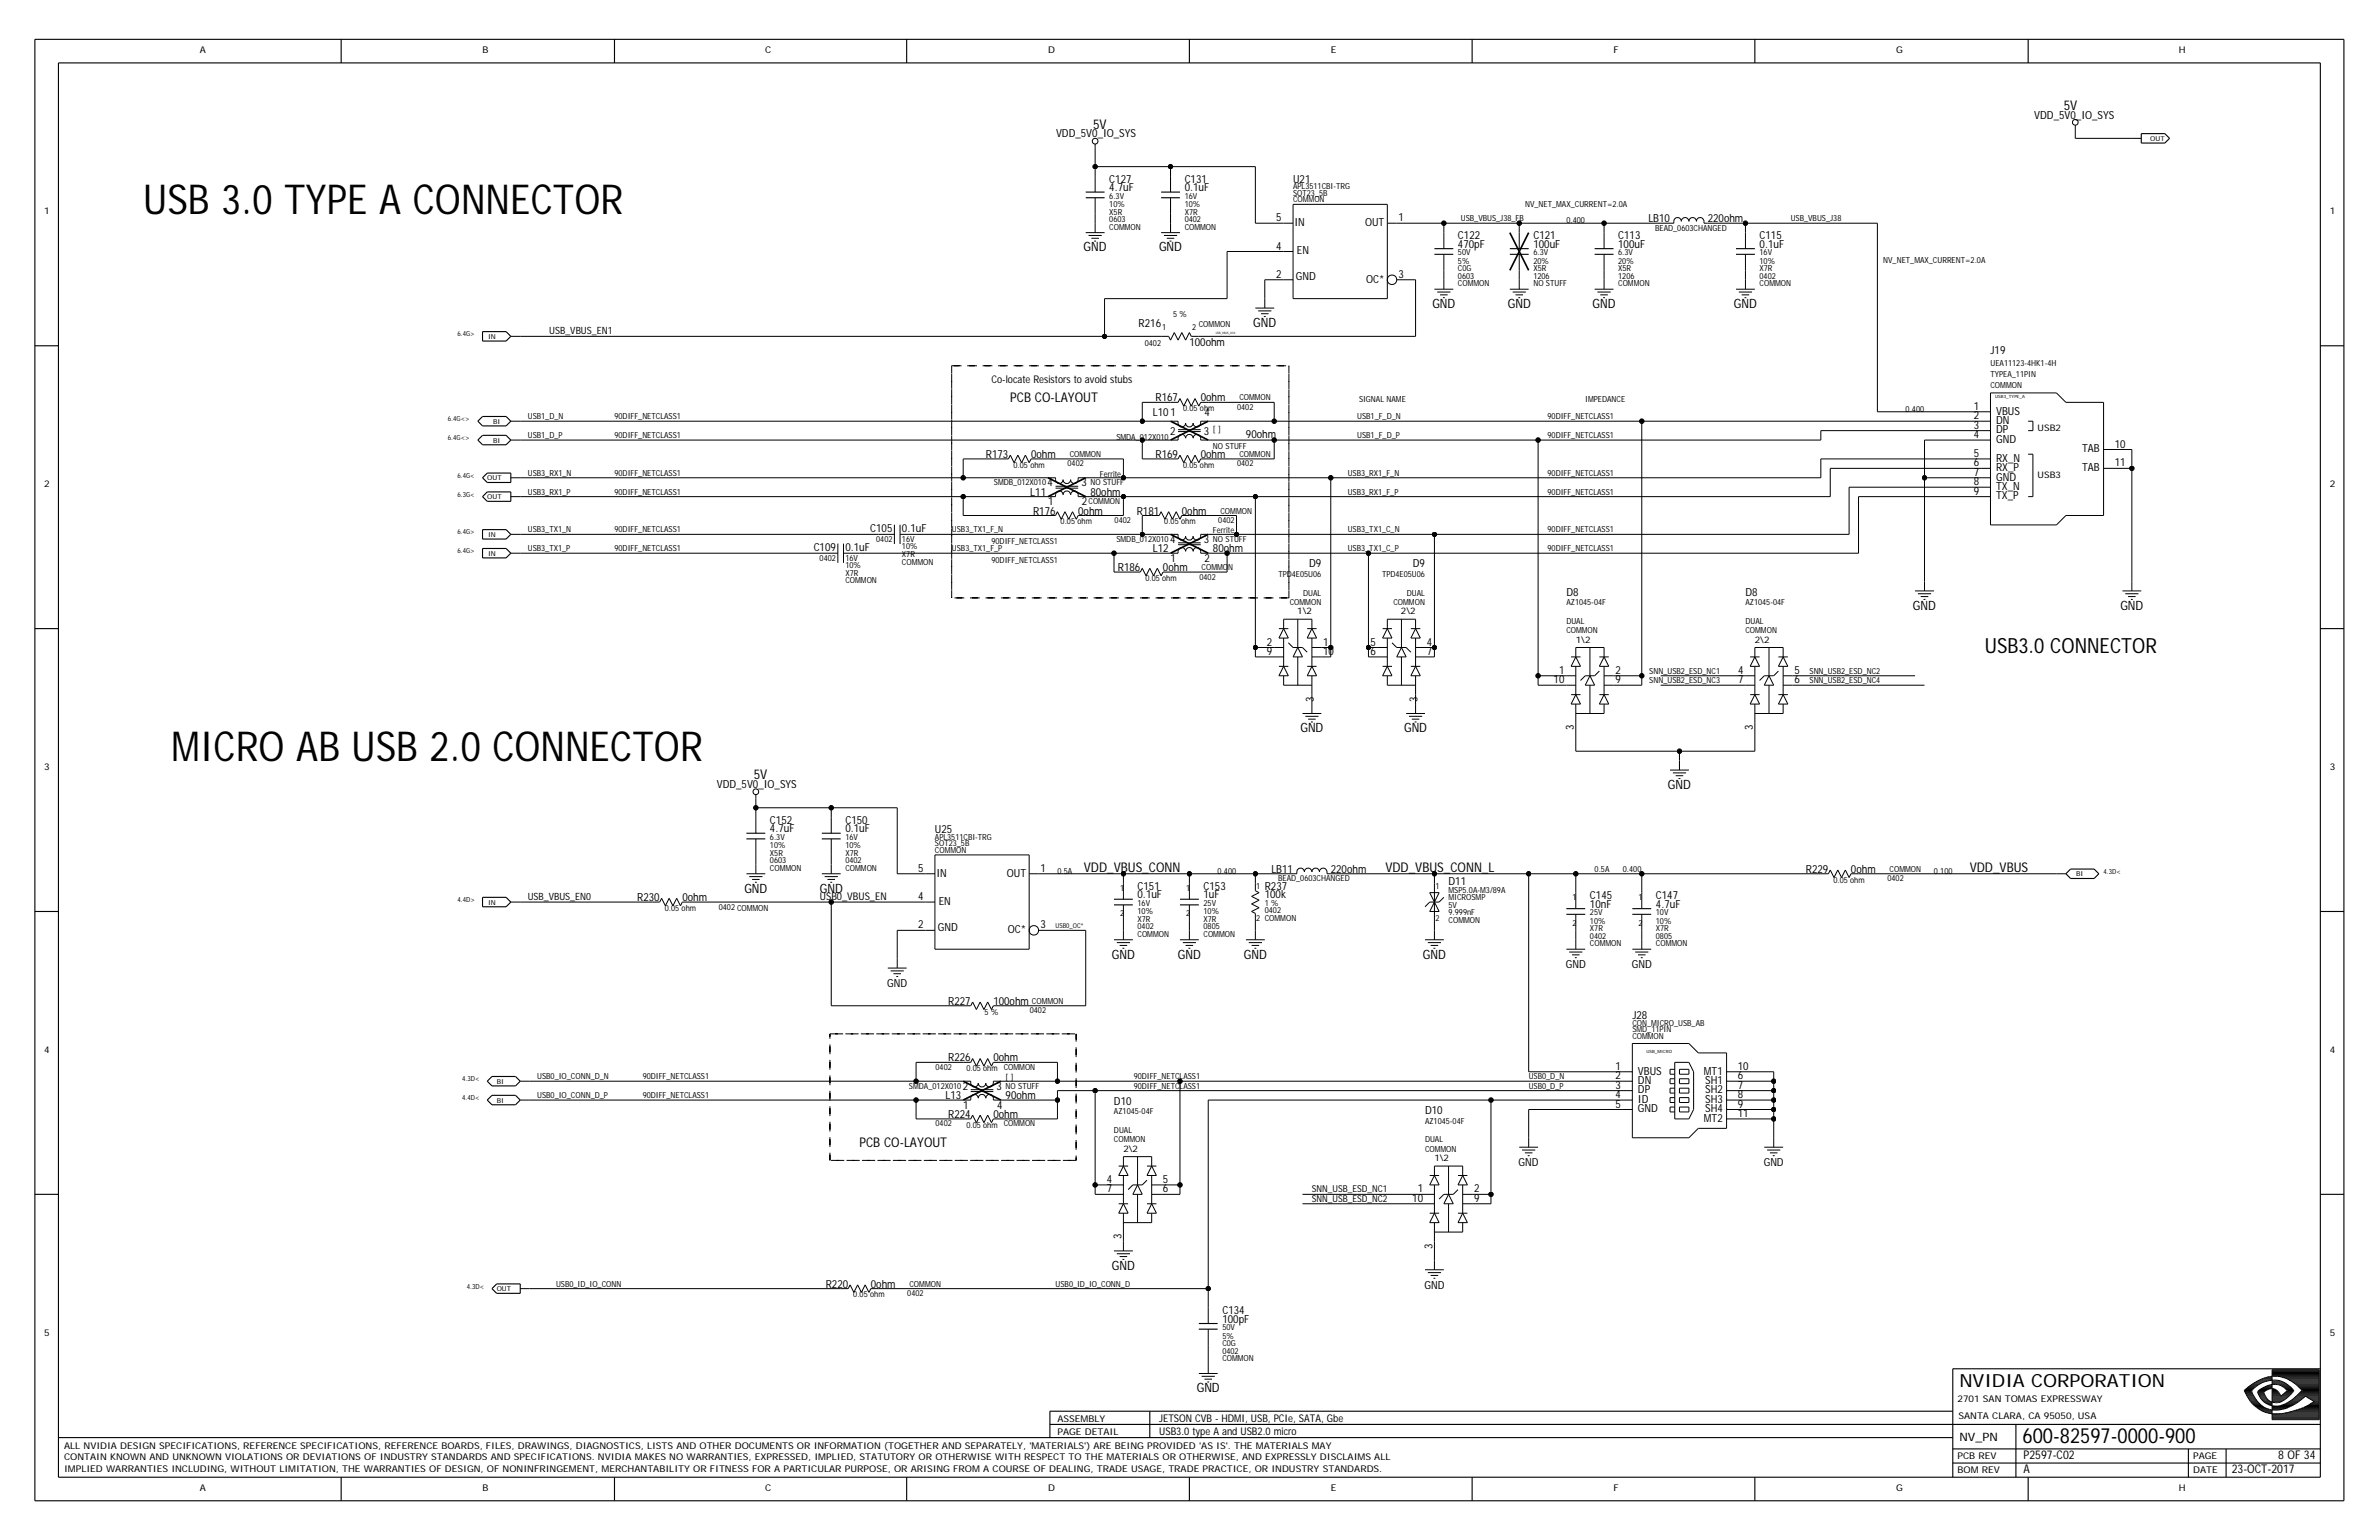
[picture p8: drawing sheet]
<svg xmlns="http://www.w3.org/2000/svg" width="432mm" height="279mm" viewBox="0 0 432 279" stroke-linecap="round" stroke-linejoin="round" font-family="sans-serif">
<defs><g id="words">
<g font-size="7.5">
<text x="26" y="38.8">USB 3.0 TYPE A CONNECTOR</text>
<text x="31.1" y="138">MICRO AB USB 2.0 CONNECTOR</text>
</g>
<g font-size="3.8">
<text x="360.3" y="118.5">USB3.0 CONNECTOR</text>
<text x="367.1" y="261.8">600-82597-0000-900</text>
</g>
<text font-size="3.3" x="355.6" y="251.6">NVIDIA CORPORATION</text>
<g font-size="2.4">
<text x="198.4" y="23.4">5V</text>
<text x="374.6" y="20">5V</text>
<text x="183.4" y="73">PCB CO-LAYOUT</text>
<text x="136.8" y="141.4">5V</text>
<text x="196.7" y="158.2">VDD_VBUS_CONN</text>
<text x="251.5" y="158.2">VDD_VBUS_CONN_L</text>
<text x="357.5" y="158.2">VDD_VBUS</text>
<text x="156" y="208.1">PCB CO-LAYOUT</text>
</g>
<g font-size="2.3">
<text x="196.7" y="45.6">GND</text>
<text x="210.4" y="45.6">GND</text>
<text x="227.5" y="59.3">GND</text>
<text x="260" y="55.9">GND</text>
<text x="273.7" y="55.9">GND</text>
<text x="289.1" y="55.9">GND</text>
<text x="314.7" y="55.9">GND</text>
<text x="347.2" y="110.6">GND</text>
<text x="384.9" y="110.6">GND</text>
<text x="236" y="132.9">GND</text>
<text x="254.8" y="132.9">GND</text>
<text x="302.7" y="143.1">GND</text>
<text x="135.1" y="161.9">GND</text>
<text x="148.8" y="161.9">GND</text>
<text x="201.8" y="173.9">GND</text>
<text x="213.8" y="173.9">GND</text>
<text x="225.8" y="173.9">GND</text>
<text x="258.3" y="173.9">GND</text>
<text x="201.8" y="230.4">GND</text>
<text x="217.2" y="252.6">GND</text>
</g>
<g font-size="2.2">
<text x="367.3" y="267.3">A</text>
<text x="367.3" y="264.8">P2597-C02</text>
<text x="405.1" y="267.3">23-OCT-2017</text>
<text x="413.5" y="264.8">8 OF 34</text>
</g>
<text font-size="2.1" x="355.6" y="261.5">NV_PN</text>
<g font-size="2">
<text x="369.2" y="21.5">VDD_5V0_IO_SYS</text>
<text x="191.7" y="24.9">VDD_5V0_IO_SYS</text>
<text x="201.3" y="34.7">4.7uF</text>
<text x="201.3" y="33.1">C127</text>
<text x="215" y="33.1">C131</text>
<text x="215" y="34.7">0.1uF</text>
<text x="234.7" y="33.1">U21</text>
<text x="231.7" y="40.2">5</text>
<text x="235" y="41">IN</text>
<text x="247.8" y="41">OUT</text>
<text x="253.9" y="40.2">1</text>
<text x="299.2" y="40.3">LB10</text>
<text x="310" y="40.3">220ohm</text>
<text x="231.7" y="45.3">4</text>
<text x="235.4" y="46.1">EN</text>
<text x="264.6" y="43.4">C122</text>
<text x="264.6" y="44.9">470pF</text>
<text x="278.3" y="43.4">C121</text>
<text x="278.3" y="44.9">100uF</text>
<text x="293.7" y="43.4">C113</text>
<text x="293.7" y="44.9">100uF</text>
<text x="319.4" y="43.4">C115</text>
<text x="319.4" y="44.9">0.1uF</text>
<text x="231.7" y="50.4">2</text>
<text x="235.2" y="50.9">GND</text>
<text x="247.9" y="51.3">OC*</text>
<text x="253.9" y="50.4">3</text>
<text x="206.7" y="59.3">R216</text>
<text x="215.9" y="62.7">100ohm</text>
<text x="361.3" y="64.3">J19</text>
<text x="209.2" y="75.6">L101</text>
<text x="209.7" y="72.8">R167</text>
<text x="217.9" y="72.8">0ohm</text>
<text x="218.6" y="75.6">4</text>
<text x="358.2" y="74.4">1</text>
<text x="358.2" y="77.8">3</text>
<text x="358.2" y="76.1">2</text>
<text x="362.3" y="75.2">VBUS</text>
<text x="362.3" y="76.9">DN</text>
<text x="179" y="83.1">R173</text>
<text x="187.1" y="83.1">0ohm</text>
<text x="209.7" y="83.1">R169</text>
<text x="212.4" y="79">2</text>
<text x="217.9" y="83.1">0ohm</text>
<text x="218.5" y="79">3</text>
<text x="226.1" y="79.5">90ohm</text>
<text x="358.2" y="82.9">5</text>
<text x="358.2" y="79.5">4</text>
<text x="362.3" y="83.8">RX_N</text>
<text x="362.3" y="80.4">GND</text>
<text x="362.3" y="78.6">DP</text>
<text x="377.9" y="82.1">TAB</text>
<text x="383.9" y="81.2">10</text>
<text x="187" y="89.9">L11</text>
<text x="190.2" y="88.2">4</text>
<text x="196.3" y="88.2">3</text>
<text x="197.9" y="89.9">80ohm</text>
<text x="358.2" y="89.8">9</text>
<text x="358.2" y="88.1">8</text>
<text x="358.2" y="84.6">6</text>
<text x="358.2" y="86.3">7</text>
<text x="362.3" y="85.5">RX_P</text>
<text x="362.3" y="87.2">GND</text>
<text x="362.3" y="88.9">TX_N</text>
<text x="377.9" y="85.5">TAB</text>
<text x="383.9" y="84.6">11</text>
<text x="187.5" y="93.4">R176</text>
<text x="190.2" y="91.6">1</text>
<text x="195.7" y="93.4">0ohm</text>
<text x="196.4" y="91.6">2</text>
<text x="206.3" y="93.4">R181</text>
<text x="214.5" y="93.4">0ohm</text>
<text x="362.3" y="90.6">TX_P</text>
<text x="147.7" y="100">C109</text>
<text x="153.4" y="100">0.1uF</text>
<text x="158" y="96.6">C105</text>
<text x="163.7" y="96.6">0.1uF</text>
<text x="209.2" y="100.2">L12</text>
<text x="212.4" y="98.5">4</text>
<text x="212.5" y="101.9">1</text>
<text x="218.5" y="98.5">3</text>
<text x="218.6" y="101.9">2</text>
<text x="220.2" y="100.2">80ohm</text>
<text x="202.9" y="103.6">R186</text>
<text x="211.1" y="103.6">0ohm</text>
<text x="237.6" y="102.9">D9</text>
<text x="256.4" y="102.9">D9</text>
<text x="284.3" y="108.1">D8</text>
<text x="316.8" y="108.1">D8</text>
<text x="229.9" y="118.8">9</text>
<text x="229.9" y="117.1">2</text>
<text x="240.2" y="118.8">10</text>
<text x="240.2" y="117.1">1</text>
<text x="248.8" y="118.8">6</text>
<text x="248.8" y="117.1">5</text>
<text x="259" y="118.8">7</text>
<text x="259" y="117.1">4</text>
<text x="282" y="124">10</text>
<text x="283" y="122.3">1</text>
<text x="293.2" y="124">9</text>
<text x="293.2" y="122.3">2</text>
<text x="315.5" y="124">7</text>
<text x="315.5" y="122.3">4</text>
<text x="325.7" y="124">6</text>
<text x="325.7" y="122.3">5</text>
<text x="238.5" y="127.4" transform="rotate(-90 238.5 127.4)">3</text>
<text x="257.3" y="127.4" transform="rotate(-90 257.3 127.4)">3</text>
<text x="285.7" y="132.5" transform="rotate(-90 285.7 132.5)">3</text>
<text x="318.2" y="132.5" transform="rotate(-90 318.2 132.5)">3</text>
<text x="130.1" y="143">VDD_5V0_IO_SYS</text>
<text x="139.8" y="149.5">C152</text>
<text x="153.4" y="149.5">C150</text>
<text x="139.8" y="151">4.7uF</text>
<text x="153.4" y="151">0.1uF</text>
<text x="169.7" y="151.2">U25</text>
<text x="166.7" y="158.2">5</text>
<text x="170" y="159">IN</text>
<text x="182.8" y="159">OUT</text>
<text x="188.9" y="158.2">1</text>
<text x="206.5" y="161.4">C151</text>
<text x="218.4" y="161.4">C153</text>
<text x="229.6" y="161.4">R237</text>
<text x="230.8" y="158.4">LB11</text>
<text x="241.5" y="158.4">220ohm</text>
<text x="262.9" y="160.6">D11</text>
<text x="327.8" y="158.4">R229</text>
<text x="336" y="158.4">0ohm</text>
<text x="115.7" y="163.5">R230</text>
<text x="123.8" y="163.5">0ohm</text>
<text x="166.7" y="163.3">4</text>
<text x="170.4" y="164.2">EN</text>
<text x="206.5" y="163">0.1uF</text>
<text x="218.4" y="163">1uF</text>
<text x="229.6" y="163">100k</text>
<text x="288.6" y="163.1">C145</text>
<text x="288.6" y="164.7">10nF</text>
<text x="300.6" y="163.1">C147</text>
<text x="300.6" y="164.7">4.7uF</text>
<text x="166.7" y="168.4">2</text>
<text x="170.2" y="168.9">GND</text>
<text x="182.9" y="169.3">OC*</text>
<text x="188.9" y="168.4">3</text>
<text x="161" y="179.1">GND</text>
<text x="284.2" y="175.6">GND</text>
<text x="296.2" y="175.6">GND</text>
<text x="172.1" y="182.3">R227</text>
<text x="180.3" y="182.3">100ohm</text>
<text x="296.3" y="184.9">J28</text>
<text x="172.1" y="192.6">R226</text>
<text x="174.8" y="197.7">2</text>
<text x="180.3" y="192.6">0ohm</text>
<text x="180.9" y="197.7">3</text>
<text x="293.2" y="194.1">1</text>
<text x="293.2" y="197.5">3</text>
<text x="293.2" y="195.8">2</text>
<text x="297.3" y="195">VBUS</text>
<text x="297.3" y="196.7">DN</text>
<text x="309.3" y="195">MT1</text>
<text x="309.5" y="196.7">SH1</text>
<text x="315.4" y="197.5">7</text>
<text x="315.4" y="195.8">6</text>
<text x="315.4" y="194.1">10</text>
<text x="171.6" y="199.4">L13</text>
<text x="172.1" y="202.8">R224</text>
<text x="174.8" y="201.1">1</text>
<text x="180.3" y="202.8">0ohm</text>
<text x="181" y="201.1">4</text>
<text x="182.5" y="199.4">90ohm</text>
<text x="202.2" y="200.4">D10</text>
<text x="258.6" y="202.1">D10</text>
<text x="293.2" y="199.2">4</text>
<text x="293.2" y="201">5</text>
<text x="297.3" y="198.4">DP</text>
<text x="297.3" y="200.1">ID</text>
<text x="297.3" y="201.8">GND</text>
<text x="309.3" y="203.5">MT2</text>
<text x="309.5" y="198.4">SH2</text>
<text x="309.5" y="200.1">SH3</text>
<text x="309.5" y="201.8">SH4</text>
<text x="315.4" y="201">9</text>
<text x="315.4" y="199.2">8</text>
<text x="315.4" y="202.7">11</text>
<text x="200.9" y="214.6">4</text>
<text x="211.1" y="214.6">5</text>
<text x="275.6" y="211.6">GND</text>
<text x="320.1" y="211.6">GND</text>
<text x="200.9" y="216.3">7</text>
<text x="211.1" y="216.3">6</text>
<text x="256.3" y="218.1">10</text>
<text x="257.3" y="216.3">1</text>
<text x="267.5" y="218.1">9</text>
<text x="267.5" y="216.3">2</text>
<text x="203.6" y="224.9" transform="rotate(-90 203.6 224.9)">3</text>
<text x="260" y="226.6" transform="rotate(-90 260 226.6)">3</text>
<text x="149.9" y="233.6">R220</text>
<text x="158.1" y="233.6">0ohm</text>
<text x="258.5" y="233.8">GND</text>
<text x="221.9" y="238.4">C134</text>
<text x="221.9" y="240">100pF</text>
</g>
<g font-size="1.9">
<text x="180" y="69.6">Co-locate Resistors to avoid stubs</text>
<text x="148.8" y="163.3">USB0_VBUS_EN</text>
<text x="210.4" y="257.9">JETSON CVB - HDMI, USB, PCIe, SATA, Gbe</text>
<text x="210.4" y="260.3">USB3.0 type A and USB2.0 micro</text>
</g>
<g font-size="1.8">
<text x="99.7" y="60.7">USB_VBUS_EN1</text>
<text x="95.8" y="163.3">USB_VBUS_EN0</text>
</g>
<g font-size="1.7">
<text x="36.3" y="9.7">A</text>
<text x="87.6" y="9.7">B</text>
<text x="138.9" y="9.7">C</text>
<text x="190.2" y="9.7">D</text>
<text x="241.5" y="9.7">E</text>
<text x="292.9" y="9.7">F</text>
<text x="344.2" y="9.7">G</text>
<text x="395.5" y="9.7">H</text>
<text x="8" y="38.8">1</text>
<text x="422.9" y="38.8">1</text>
<text x="8" y="88.4">2</text>
<text x="422.9" y="88.4">2</text>
<text x="8" y="139.7">3</text>
<text x="422.9" y="139.7">3</text>
<text x="8" y="191">4</text>
<text x="422.9" y="191">4</text>
<text x="238.1" y="218.1">SNN_USB_ESD_NC2</text>
<text x="238.1" y="216.3">SNN_USB_ESD_NC1</text>
<text x="8" y="242.3">5</text>
<text x="422.9" y="242.3">5</text>
<text x="191.9" y="257.9">ASSEMBLY</text>
<text x="355.3" y="254.3">2701 SAN TOMAS EXPRESSWAY</text>
<text x="355.5" y="257.4">SANTA CLARA, CA 95050, USA</text>
<text x="11.6" y="262.9">ALL NVIDIA DESIGN SPECIFICATIONS, REFERENCE SPECIFICATIONS, REFERENCE BOARDS, FILES, DRAWINGS, DIAGNOSTICS, LISTS AND OTHER DOCUMENTS OR INFORMATION (TOGETHER AND SEPARATELY, 'MATERIALS') ARE BEING PROVIDED 'AS IS'. THE MATERIALS MAY</text>
<text x="191.9" y="260.3">PAGE DETAIL</text>
<text x="11.6" y="264.9">CONTAIN KNOWN AND UNKNOWN VIOLATIONS OR DEVIATIONS OF INDUSTRY STANDARDS AND SPECIFICATIONS. NVIDIA MAKES NO WARRANTIES, EXPRESSED, IMPLIED, STATUTORY OR OTHERWISE WITH RESPECT TO THE MATERIALS OR OTHERWISE, AND EXPRESSLY DISCLAIMS ALL</text>
<text x="11.6" y="267.2">IMPLIED WARRANTIES INCLUDING, WITHOUT LIMITATION, THE WARRANTIES OF DESIGN, OF NONINFRINGEMENT, MERCHANTABILITY OR FITNESS FOR A PARTICULAR PURPOSE, OR ARISING FROM A COURSE OF DEALING, TRADE USAGE, TRADE PRACTICE, OR INDUSTRY STANDARDS.</text>
<text x="355.3" y="267.3">BOM REV</text>
<text x="355.3" y="264.8">PCB REV</text>
<text x="398.1" y="264.8">PAGE</text>
<text x="398.1" y="267.3">DATE</text>
<text x="36.3" y="270.6">A</text>
<text x="87.6" y="270.6">B</text>
<text x="138.9" y="270.6">C</text>
<text x="190.2" y="270.6">D</text>
<text x="241.5" y="270.6">E</text>
<text x="292.9" y="270.6">F</text>
<text x="344.2" y="270.6">G</text>
<text x="395.5" y="270.6">H</text>
</g>
<g font-size="1.6">
<text x="369.8" y="78.1">USB2</text>
<text x="369.8" y="86.7">USB3</text>
<text x="235.5" y="111.5">1\2</text>
<text x="254.3" y="111.5">2\2</text>
<text x="286" y="116.6">1\2</text>
<text x="318.5" y="116.6">2\2</text>
<text x="203.9" y="209">2\2</text>
<text x="260.4" y="210.7">1\2</text>
</g>
<g font-size="1.5">
<text x="234.7" y="34.3">APL3511CBI-TRG</text>
<text x="234.7" y="35.5">SOT23_5B</text>
<text x="201.3" y="40.3">0603</text>
<text x="201.3" y="36">6.3V</text>
<text x="201.3" y="37.6">10%</text>
<text x="201.3" y="39">X5R</text>
<text x="201.3" y="41.7">COMMON</text>
<text x="215" y="40.3">0402</text>
<text x="215" y="36">16V</text>
<text x="215" y="37.6">10%</text>
<text x="215" y="39">X7R</text>
<text x="215" y="41.7">COMMON</text>
<text x="234.7" y="36.7">COMMON</text>
<text x="265.1" y="40.2">USB_VBUS_J38_FB</text>
<text x="276.8" y="37.5">NV_NET_MAX_CURRENT=2.0A</text>
<text x="284.3" y="40.5">0.400</text>
<text x="300.4" y="41.9">BEAD_0603CHANGED</text>
<text x="325" y="40.2">USB_VBUS_J38</text>
<text x="264.6" y="47.9">5%</text>
<text x="264.6" y="46.3">50V</text>
<text x="278.3" y="47.9">20%</text>
<text x="278.3" y="46.3">6.3V</text>
<text x="293.7" y="46.3">6.3V</text>
<text x="293.7" y="47.9">20%</text>
<text x="319.4" y="46.3">16V</text>
<text x="319.4" y="47.9">10%</text>
<text x="341.8" y="47.7">NV_NET_MAX_CURRENT=2.0A</text>
<text x="264.6" y="49.2">C0G</text>
<text x="264.6" y="52">COMMON</text>
<text x="264.6" y="50.6">0603</text>
<text x="278.3" y="52">NO STUFF</text>
<text x="278.3" y="49.2">X5R</text>
<text x="278.3" y="50.6">1206</text>
<text x="293.7" y="49.2">X5R</text>
<text x="293.7" y="52">COMMON</text>
<text x="293.7" y="50.6">1206</text>
<text x="319.4" y="49.2">X7R</text>
<text x="319.4" y="50.6">0402</text>
<text x="319.4" y="52">COMMON</text>
<text x="210.9" y="59.8">1</text>
<text x="212.9" y="57.6">5 %</text>
<text x="216.4" y="59.8">2</text>
<text x="217.6" y="59.3">COMMON</text>
<text x="207.8" y="62.7">0402</text>
<text x="361.3" y="70.4">COMMON</text>
<text x="361.3" y="68.4">TYPEA_11PIN</text>
<text x="361.3" y="66.3">UEA11123-4HK1-4H</text>
<text x="95.8" y="76.1">USB1_D_N</text>
<text x="111.5" y="76.1">90DIFF_NETCLASS1</text>
<text x="214.7" y="74.6">0.05 ohm</text>
<text x="224.6" y="74.4">0402</text>
<text x="224.9" y="72.7">COMMON</text>
<text x="246.3" y="76.1">USB1_F_D_N</text>
<text x="246.7" y="73">SIGNAL NAME</text>
<text x="280.9" y="76.1">90DIFF_NETCLASS1</text>
<text x="287.7" y="73">IMPEDANCE</text>
<text x="345.9" y="74.7">0.400</text>
<text x="95.8" y="79.5">USB1_D_P</text>
<text x="111.5" y="79.5">90DIFF_NETCLASS1</text>
<text x="194.2" y="82.9">COMMON</text>
<text x="202.6" y="79.8">SMDA_012X010</text>
<text x="220.2" y="81.6">NO STUFF</text>
<text x="220.2" y="78.3">[ ]</text>
<text x="224.9" y="82.9">COMMON</text>
<text x="246.3" y="79.5">USB1_F_D_P</text>
<text x="280.9" y="79.5">90DIFF_NETCLASS1</text>
<text x="95.8" y="86.3">USB3_RX1_N</text>
<text x="95.8" y="89.8">USB3_RX1_P</text>
<text x="111.5" y="86.3">90DIFF_NETCLASS1</text>
<text x="111.5" y="89.8">90DIFF_NETCLASS1</text>
<text x="180.4" y="88.1">SMDB_012X010</text>
<text x="184" y="84.9">0.05 ohm</text>
<text x="193.8" y="84.6">0402</text>
<text x="197.9" y="88.1">NO STUFF</text>
<text x="199.6" y="86.5">Ferrite</text>
<text x="214.7" y="84.9">0.05 ohm</text>
<text x="224.6" y="84.6">0402</text>
<text x="244.6" y="89.8">USB3_RX1_F_P</text>
<text x="244.6" y="86.3">USB3_RX1_F_N</text>
<text x="280.9" y="86.3">90DIFF_NETCLASS1</text>
<text x="280.9" y="89.8">90DIFF_NETCLASS1</text>
<text x="192.5" y="95.1">0.05 ohm</text>
<text x="197.6" y="91.5">COMMON</text>
<text x="202.3" y="94.9">0402</text>
<text x="211.3" y="95.1">0.05 ohm</text>
<text x="221.1" y="94.9">0402</text>
<text x="221.5" y="93.2">COMMON</text>
<text x="95.8" y="100">USB3_TX1_P</text>
<text x="95.8" y="96.6">USB3_TX1_N</text>
<text x="111.5" y="100">90DIFF_NETCLASS1</text>
<text x="111.5" y="96.6">90DIFF_NETCLASS1</text>
<text x="148.8" y="101.7">0402</text>
<text x="153.4" y="101.7">16V</text>
<text x="159" y="98.3">0402</text>
<text x="163.7" y="101.1">X7R</text>
<text x="163.7" y="98.3">16V</text>
<text x="163.7" y="99.7">10%</text>
<text x="172.8" y="96.6">USB3_TX1_F_N</text>
<text x="172.8" y="100">USB3_TX1_F_P</text>
<text x="180" y="98.7">90DIFF_NETCLASS1</text>
<text x="202.6" y="98.3">SMDB_012X010</text>
<text x="220.2" y="98.3">NO STUFF</text>
<text x="220.2" y="96.8">Ferrite</text>
<text x="244.6" y="96.6">USB3_TX1_C_N</text>
<text x="244.6" y="100">USB3_TX1_C_P</text>
<text x="280.9" y="100">90DIFF_NETCLASS1</text>
<text x="280.9" y="96.6">90DIFF_NETCLASS1</text>
<text x="153.4" y="104.5">X7R</text>
<text x="153.4" y="103.1">10%</text>
<text x="153.4" y="105.8">COMMON</text>
<text x="163.7" y="102.4">COMMON</text>
<text x="180" y="102.1">90DIFF_NETCLASS1</text>
<text x="207.9" y="105.4">0.05 ohm</text>
<text x="217.7" y="105.2">0402</text>
<text x="218.1" y="103.4">COMMON</text>
<text x="232" y="104.6">TPD4E05U06</text>
<text x="250.8" y="104.6">TPD4E05U06</text>
<text x="234.1" y="109.8">COMMON</text>
<text x="236.5" y="108.1">DUAL</text>
<text x="252.9" y="109.8">COMMON</text>
<text x="255.3" y="108.1">DUAL</text>
<text x="284.3" y="113.2">DUAL</text>
<text x="284.3" y="109.8">AZ1045-04F</text>
<text x="316.8" y="113.2">DUAL</text>
<text x="316.8" y="109.8">AZ1045-04F</text>
<text x="284.3" y="114.9">COMMON</text>
<text x="316.8" y="114.9">COMMON</text>
<text x="299.4" y="122.3">SNN_USB2_ESD_NC1</text>
<text x="299.4" y="124">SNN_USB2_ESD_NC3</text>
<text x="328.4" y="124">SNN_USB2_ESD_NC4</text>
<text x="328.4" y="122.3">SNN_USB2_ESD_NC2</text>
<text x="139.8" y="152.4">6.3V</text>
<text x="139.8" y="155.3">X5R</text>
<text x="139.8" y="153.9">10%</text>
<text x="153.4" y="155.3">X7R</text>
<text x="153.4" y="153.9">10%</text>
<text x="153.4" y="152.4">16V</text>
<text x="169.7" y="154.8">COMMON</text>
<text x="169.7" y="152.4">APL3511CBI-TRG</text>
<text x="169.7" y="153.6">SOT23_5B</text>
<text x="139.8" y="156.6">0603</text>
<text x="139.8" y="158">COMMON</text>
<text x="153.4" y="156.6">0402</text>
<text x="153.4" y="158">COMMON</text>
<text x="191.9" y="158.5">0.5A</text>
<text x="203.3" y="161.6">1</text>
<text x="215.3" y="161.6">1</text>
<text x="221" y="158.5">0.400</text>
<text x="228" y="161.3">1</text>
<text x="232" y="159.9">BEAD_0603CHANGED</text>
<text x="260.5" y="161.3">1</text>
<text x="262.9" y="161.9">MSP5.0A-M3/89A</text>
<text x="289.4" y="158.2">0.5A</text>
<text x="294.6" y="158.2">0.400</text>
<text x="332.8" y="160.1">0.05 ohm</text>
<text x="342.6" y="159.9">0402</text>
<text x="343" y="158.2">COMMON</text>
<text x="351" y="158.5">0.100</text>
<text x="120.7" y="165.3">0.05 ohm</text>
<text x="130.5" y="165">0402 COMMON</text>
<text x="203.3" y="166.2">2</text>
<text x="206.5" y="165.9">10%</text>
<text x="206.5" y="167.3">X7R</text>
<text x="206.5" y="164.3">16V</text>
<text x="215.3" y="166.2">2</text>
<text x="218.4" y="164.3">25V</text>
<text x="218.4" y="165.9">10%</text>
<text x="218.4" y="167.3">X7R</text>
<text x="228" y="167.1">2 COMMON</text>
<text x="229.6" y="164.3">1 %</text>
<text x="229.6" y="165.7">0402</text>
<text x="260.5" y="167.1">2</text>
<text x="262.9" y="167.4">COMMON</text>
<text x="262.9" y="166.1">9.999nF</text>
<text x="262.9" y="163.3">MICROSMP</text>
<text x="262.9" y="164.7">5V</text>
<text x="285.4" y="167.9">2</text>
<text x="285.4" y="163.3">1</text>
<text x="288.6" y="167.6">10%</text>
<text x="288.6" y="166.1">25V</text>
<text x="297.4" y="167.9">2</text>
<text x="297.4" y="163.3">1</text>
<text x="300.6" y="167.6">10%</text>
<text x="300.6" y="166.1">10V</text>
<text x="206.5" y="168.6">0402</text>
<text x="206.5" y="170">COMMON</text>
<text x="218.4" y="170">COMMON</text>
<text x="218.4" y="168.6">0805</text>
<text x="288.6" y="169">X7R</text>
<text x="288.6" y="170.3">0402</text>
<text x="288.6" y="171.7">COMMON</text>
<text x="300.6" y="169">X7R</text>
<text x="300.6" y="171.7">COMMON</text>
<text x="300.6" y="170.3">0805</text>
<text x="178.7" y="184.1">5 %</text>
<text x="186.9" y="183.8">0402</text>
<text x="187.3" y="182.1">COMMON</text>
<text x="296.3" y="186.1">CON_MICRO_USB_AB</text>
<text x="296.3" y="187.3">SMD_11PIN</text>
<text x="296.3" y="188.5">COMMON</text>
<text x="97.5" y="195.8">USB0_IO_CONN_D_N</text>
<text x="116.7" y="195.8">90DIFF_NETCLASS1</text>
<text x="165" y="197.5">SMDA_012X010</text>
<text x="169.8" y="194.1">0402</text>
<text x="175.4" y="194.3">0.05 ohm</text>
<text x="182.2" y="194.1">COMMON</text>
<text x="182.5" y="197.5">NO STUFF</text>
<text x="182.5" y="196">[ ]</text>
<text x="205.8" y="195.8">90DIFF_NETCLASS1</text>
<text x="205.8" y="197.5">90DIFF_NETCLASS1</text>
<text x="277.5" y="195.8">USB0_D_N</text>
<text x="277.5" y="197.5">USB0_D_P</text>
<text x="97.5" y="199.2">USB0_IO_CONN_D_P</text>
<text x="116.7" y="199.2">90DIFF_NETCLASS1</text>
<text x="202.2" y="202.1">AZ1045-04F</text>
<text x="258.6" y="203.9">AZ1045-04F</text>
<text x="169.8" y="204.4">0402</text>
<text x="175.4" y="204.6">0.05 ohm</text>
<text x="182.2" y="204.4">COMMON</text>
<text x="202.2" y="207.3">COMMON</text>
<text x="202.2" y="205.6">DUAL</text>
<text x="258.6" y="207.3">DUAL</text>
<text x="258.6" y="209">COMMON</text>
<text x="100.9" y="233.5">USB0_ID_IO_CONN</text>
<text x="165.1" y="233.5">COMMON</text>
<text x="191.6" y="233.5">USB0_ID_IO_CONN_D</text>
<text x="154.9" y="235.4">0.05 ohm</text>
<text x="164.7" y="235.2">0402</text>
<text x="221.9" y="241.3">50V</text>
<text x="221.9" y="242.9">5%</text>
<text x="221.9" y="244.2">C0G</text>
<text x="221.9" y="245.6">0402</text>
<text x="221.9" y="247">COMMON</text>
</g>
<g font-size="1.3">
<text x="83" y="61">6.4G&gt;</text>
<text x="81.3" y="76.4">6.4G&lt;&gt;</text>
<text x="81.3" y="79.8">6.4G&lt;&gt;</text>
<text x="83" y="86.7">6.4G&lt;</text>
<text x="83" y="90.1">6.3G&lt;</text>
<text x="83" y="100.4">6.4G&gt;</text>
<text x="83" y="96.9">6.4G&gt;</text>
<text x="381.8" y="158.5">4.3D&lt;</text>
<text x="83" y="163.7">4.4D&gt;</text>
<text x="83.9" y="196.2">4.3D&lt;</text>
<text x="83.9" y="199.6">4.4D&lt;</text>
<text x="84.7" y="233.8">4.3D&lt;</text>
</g>
<g font-size="1.2">
<text x="390.3" y="25.5">OUT</text>
<text x="88.6" y="61.5">IN</text>
<text x="89.5" y="76.9">BI</text>
<text x="89.5" y="80.3">BI</text>
<text x="88.4" y="87.1">OUT</text>
<text x="88.4" y="90.5">OUT</text>
<text x="88.6" y="97.4">IN</text>
<text x="88.6" y="100.8">IN</text>
<text x="376.8" y="159">BI</text>
<text x="88.6" y="164.1">IN</text>
<text x="191.6" y="168.4">USB0_OC*</text>
<text x="90.1" y="196.6">BI</text>
<text x="90.1" y="200">BI</text>
<text x="90.1" y="234.2">OUT</text>
</g>
<g font-size=".8">
<text x="362.1" y="72.1">USB3_TYPE_A</text>
<text x="298.8" y="191">USB_MICRO</text>
</g>
<text font-size=".6" x="220.7" y="60.7">USB_VBUS_OC0</text>
</g></defs>
<g fill="none" stroke="#000" stroke-width=".18">
<path d="M198.8 38.8v1.7zM198.8 30.2h13.7zM198.8 26.8v3.4zM198.8 30.2v1.7zM198.8 26.1v.7zM198.8 35.9v2.9zM198.8 31.9v3zM212.5 38.8v1.7zM212.5 30.2h15.4zM212.5 30.2v1.7zM212.5 35.9v2.9zM212.5 31.9v3z"/>
<path d="M227.9 30.2v10.3zM234.7 37.1v17.1zM234.7 37.1h17.1zM251.8 37.1v17.1zM376.7 25.1h10.2zM376.7 23.4v1.7zM376.7 22.7v.7zM386.9 25.1h1.8zM197.1 42.2h3.4zM197.6 42.7h2.4zM198.1 43.2h1.4zM198.6 43.7h.3z"/>
<path d="M198.8 40.5v1.7zM200.5 54.2h22.2zM200.5 54.2v6.8zM210.7 42.2h3.5zM211.3 42.7h2.4zM211.8 43.2h1.3zM212.3 43.7h.3zM212.5 40.5v1.7zM222.7 45.6v8.6zM222.7 45.6h10.3zM227.9 40.5h5.1zM227.9 55.9h3.4z"/>
<path d="M228.4 56.4h2.4zM228.9 56.9h1.3zM229.4 57.4h.3zM229.6 50.8h3.4zM229.6 50.8v3.4zM229.6 54.2v1.7zM233 40.5h1.7zM233 45.6h1.7zM233 50.8h1.7zM234.7 54.2h17.1zM251.8 40.5h1.7zM253.5 40.5h8.6z"/>
<path d="M253.5 50.8h3.4zM256.9 50.8v10.2zM260.4 52.5h3.4zM260.9 53h2.4zM261.4 53.5h1.4zM261.9 54h.3zM262.1 49v1.8zM262.1 40.5h13.7zM262.1 40.5v1.7zM262.1 46.1v2.9zM262.1 42.2v2.9zM262.1 50.8v1.7z"/>
<path d="M274 52.5h3.5zM274.6 53h2.3zM275.1 53.5h1.3zM275.6 54h.3zM275.8 49v1.8zM275.8 40.5h15.3zM275.8 40.5v1.7zM275.8 50.8v1.7zM275.8 46.1v2.9zM275.8 42.2v2.9zM289.4 52.5h3.5zM289.9 53h2.4z"/>
<path d="M290.5 53.5h1.3zM291 54h.3zM291.1 49v1.8zM291.1 40.5h12zM291.1 40.5v1.7zM291.1 50.8v1.7zM291.1 46.1v2.9zM291.1 42.2v2.9zM303.1 40.5h.7zM303.8 40.2v.3zM303.8 40.2a.68 .68 0 0 1 .7-.7 .68 .68 0 0 1 .7 .7 .68 .68 0 0 1 .7-.7 .68 .68 0 0 1 .6 .7 .68 .68 0 0 1 .7-.7 .68 .68 0 0 1 .7 .7 .68 .68 0 0 1 .7-.7 .68 .68 0 0 1 .7 .7M309.3 40.2v.3z"/>
<path d="M309.3 40.5h.7zM310 40.5h6.8zM315.1 52.5h3.4zM315.6 53h2.4zM316.1 53.5h1.4zM316.6 54h.4zM316.8 49v1.8zM316.8 40.5h24zM316.8 40.5v1.7zM316.8 46.1v2.9zM316.8 42.2v2.9zM316.8 50.8v1.7z"/>
<path d="M340.8 40.5v34.2zM92.7 61h1.7zM92.7 76.4h1.7zM92.7 79.8h1.7zM94.4 61h106.1zM94.4 76.4h112.9zM94.4 79.8h112.9zM200.5 61h10.2zM207.3 76.4h5.2zM207.3 73v3.4zM207.3 73h5.2zM207.3 79.8h5.2z"/>
<path d="M207.3 79.8v3.5zM210.7 61h1.4zM212.1 61l.4 .7zM212.5 73h1.3zM212.5 76.4h1.3zM212.5 79.8h1.3zM213.1 60.3l-.6 1.4zM213.1 60.3l.7 1.4zM213.8 76.4v.4zM213.8 79.5v.3zM213.8 78.3h4.1zM213.8 78h4.1z"/>
<path d="M213.8 79.5a.68 .68 0 0 1 .7-.7 .68 .68 0 0 1 .7 .7 .68 .68 0 0 1 .7-.7 .68 .68 0 0 1 .7 .7 .68 .68 0 0 1 .6-.7 .68 .68 0 0 1 .7 .7M213.8 76.8a.68 .68 0 0 0 .7 .6 .68 .68 0 0 0 .7-.6 .68 .68 0 0 0 .7 .6 .68 .68 0 0 0 .7-.6 .68 .68 0 0 0 .6 .6 .68 .68 0 0 0 .7-.6M214.2 72.3l-.4 .7zM214.2 72.3l.7 1.4zM214.5 60.3l-.7 1.4zM214.5 60.3l.7 1.4zM215.5 72.3l-.6 1.4zM215.5 72.3l.7 1.4zM215.9 60.3l.3 .7zM215.9 60.3l-.7 1.4zM216.2 61h1.4zM216.9 72.3l.7 1.4z"/>
<path d="M216.9 72.3l-.7 1.4zM217.6 61h39.3zM217.9 73h1.4zM217.9 73l-.3 .7zM217.9 76.4v.4zM217.9 76.4h1.4zM217.9 79.5v.3zM217.9 79.8h1.4zM219.3 79.8h12zM219.3 76.4h12zM219.3 73h12zM231.3 79.8h47.9z"/>
<path d="M231.3 79.8v3.5zM231.3 76.4h66.7zM231.3 73v3.4zM279.2 79.8h51.3zM279.2 79.8v42.8zM298 76.4h61.6zM298 76.4v46.2zM330.5 78.1v1.7zM330.5 78.1h29.1zM340.8 74.7h18.8zM349.3 79.8v6.9zM349.3 79.8h10.3z"/>
<path d="M359.6 76.4h1.7zM359.6 78.1h1.7zM359.6 74.7h1.7zM359.6 79.8h1.7zM361.3 71.3v23.9zM361.3 71.3h12zM368.1 76.4h.9zM368.1 78.1h.9zM369 76.4v1.7zM373.3 71.3l1.7 1.7zM375 73h6.8zM381.8 73v20.5z"/>
<path d="M92.7 86.7h1.7zM92.7 90.1h1.7zM92.7 96.9h1.7zM94.4 90.1h80.4zM94.4 86.7h80.4zM94.4 96.9h65zM152.1 98.6v3.5zM153.1 98.6v3.5zM159.4 96.9h2.9zM162.3 95.2v3.5zM163.4 96.9h2.9zM163.4 95.2v3.5z"/>
<path d="M166.3 96.9h41zM174.8 90.1h15.4zM174.8 90.1v3.4zM174.8 93.5h15.4zM174.8 86.7h15.4zM174.8 83.3v3.4zM174.8 83.3h6.9zM181.7 83.3h1.3zM183.4 82.6l-.4 .7zM183.4 82.6l.7 1.3zM184.7 82.6l-.6 1.3zM184.7 82.6l.7 1.3z"/>
<path d="M186.1 82.6l.7 1.3zM186.1 82.6l-.7 1.3zM187.1 83.3h1.4zM187.1 83.3l-.3 .6zM188.5 83.3h15.4zM190.2 90.1h1.4zM190.2 86.7h1.4zM190.2 93.5h1.4zM191.6 88.2h4.1zM191.6 89.8v.3zM191.6 86.7v.3zM191.6 88.6h4.1z"/>
<path d="M191.6 87a.68 .68 0 0 0 .7 .7 .68 .68 0 0 0 .7-.7 .68 .68 0 0 0 .6 .7 .68 .68 0 0 0 .7-.7 .68 .68 0 0 0 .7 .7 .68 .68 0 0 0 .7-.7M191.6 89.8a.68 .68 0 0 1 .7-.7 .68 .68 0 0 1 .7 .7 .68 .68 0 0 1 .6-.7 .68 .68 0 0 1 .7 .7 .68 .68 0 0 1 .7-.7 .68 .68 0 0 1 .7 .7M191.9 92.8l-.3 .7zM191.9 92.8l.7 1.4zM193.3 92.8l-.7 1.4zM193.3 92.8l.7 1.4zM194.7 92.8l.7 1.4zM194.7 92.8l-.7 1.4zM195.7 86.7h1.4zM195.7 86.7v.3zM195.7 90.1h1.4zM195.7 89.8v.3z"/>
<path d="M195.7 93.5h1.4zM195.7 93.5l-.3 .7zM197.1 90.1h6.8zM197.1 93.5h6.8zM197.1 86.7h6.8zM203.9 90.1h24zM203.9 90.1v3.4zM203.9 86.7h37.6zM203.9 83.3v3.4zM207.3 83.3h5.2zM207.3 96.9h5.2zM207.3 93.5v3.4z"/>
<path d="M207.3 93.5h1.7zM209 93.5h1.4zM210.7 92.8l-.3 .7zM210.7 92.8l.7 1.4zM212.1 92.8l-.7 1.4zM212.1 92.8l.7 1.4zM212.5 83.3h1.3zM212.5 96.9h1.3zM213.5 92.8l.7 1.4zM213.5 92.8l-.7 1.4zM213.8 98.5h4.1zM213.8 96.9v.4z"/>
<path d="M213.8 98.8h4.1zM213.8 97.3a.68 .68 0 0 0 .7 .7 .68 .68 0 0 0 .7-.7 .68 .68 0 0 0 .7 .7 .68 .68 0 0 0 .7-.7 .68 .68 0 0 0 .6 .7 .68 .68 0 0 0 .7-.7M214.2 82.6l-.4 .7zM214.2 82.6l.7 1.3zM214.5 93.5h1.4zM214.5 93.5l-.3 .7zM215.5 82.6l-.6 1.3zM215.5 82.6l.7 1.3zM215.9 93.5h8.5zM216.9 82.6l.7 1.3zM216.9 82.6l-.7 1.3zM217.9 83.3h1.4z"/>
<path d="M217.9 83.3l-.3 .6zM217.9 96.9h1.4zM217.9 96.9v.4zM219.3 96.9h5.1zM219.3 83.3h12zM224.4 96.9h36zM224.4 93.5v3.4zM227.9 90.1h104.3zM227.9 90.1v27.4zM241.5 86.7h89zM241.5 86.7v30.8zM260.4 96.9h75.2z"/>
<path d="M260.4 96.9v20.6zM330.5 83.3v3.4zM330.5 83.3h29.1zM332.2 85v5.1zM332.2 85h27.4zM335.6 88.4v8.5zM335.6 88.4h24zM337.3 90.1v10.3zM337.3 90.1h22.3zM349.3 86.7h10.3zM349.3 86.7v18.8zM359.6 83.3h1.7z"/>
<path d="M359.6 88.4h1.7zM359.6 90.1h1.7zM359.6 86.7h1.7zM359.6 85h1.7zM361.3 95.2h12zM368.1 90.1h.9zM368.1 82.4h.9zM369 82.4v7.7zM373.3 95.2l1.7-1.7zM375 93.5h6.8zM381.8 81.6h1.7zM381.8 85h1.7z"/>
<path d="M383.5 81.6h3.4zM383.5 85h3.4zM386.9 81.6v3.4zM386.9 85v20.5zM92.7 100.4h1.7zM94.4 100.4h54.8zM149.2 100.4h2.9zM153.1 100.4h2.9zM156 100.4h46.2zM202.2 100.4h10.3zM202.2 100.4v3.4zM202.2 103.8h3.4z"/>
<path d="M205.6 103.8h1.4zM207.3 103.1l-.3 .7zM207.3 103.1l.7 1.4zM208.7 103.1l-.7 1.4zM208.7 103.1l.7 1.4zM210.1 103.1l.6 1.4zM210.1 103.1l-.7 1.4zM211.1 103.8h1.4zM211.1 103.8l-.4 .7zM212.5 103.8h10.2zM212.5 100.4h1.3zM213.8 100v.4z"/>
<path d="M213.8 100a.68 .68 0 0 1 .7-.7 .68 .68 0 0 1 .7 .7 .68 .68 0 0 1 .7-.7 .68 .68 0 0 1 .7 .7 .68 .68 0 0 1 .6-.7 .68 .68 0 0 1 .7 .7M217.9 100.4h1.4zM217.9 100v.4zM219.3 100.4h3.4zM222.7 100.4h25.7zM222.7 100.4v3.4zM227.9 117.5h3.4zM227.9 117.5v1.7zM227.9 119.2h3.4zM231.3 117.5h1.7zM231.3 119.2h1.7zM232.1 115.8h1.7z"/>
<path d="M232.1 114.1h1.7zM233 115.8v5.1zM233 112.3h5.1zM233 114.1l-.9 1.7zM233 112.3v1.8zM233 114.1l.8 1.7zM233.8 116.6l.9 .9zM234.7 117.5h1.7zM234.7 119.2h1.7zM235.6 119.2v5.1zM235.6 117.5l.8 1.7zM235.6 117.5l-.9 1.7z"/>
<path d="M235.6 112.3v5.2zM236.4 117.5l.9 .8zM237.3 114.1h1.7zM237.3 115.8h1.7zM238.1 117.5h1.7zM238.1 119.2h1.7zM238.1 115.8v5.1zM238.1 114.1l-.8 1.7zM238.1 114.1l.9 1.7zM238.1 112.3v1.8zM239.8 117.5h1.7zM239.8 119.2h1.7z"/>
<path d="M241.5 117.5v1.7zM248.4 100.4h88.9zM248.4 100.4v17.1zM248.4 117.5h1.7zM248.4 117.5v1.7zM248.4 119.2h1.7zM250.1 117.5h1.7zM250.1 119.2h1.7zM250.9 115.8h1.8zM250.9 114.1h1.8zM251.8 114.1l-.9 1.7zM251.8 114.1l.9 1.7z"/>
<path d="M251.8 112.3v1.8zM251.8 112.3h5.1zM251.8 115.8v5.1zM252.7 116.6l.8 .9zM253.5 117.5h1.7zM253.5 119.2h1.7zM254.4 119.2v5.1zM254.4 117.5l.8 1.7zM254.4 117.5l-.9 1.7zM254.4 112.3v5.2zM255.2 117.5l.9 .8zM256.1 115.8h1.7z"/>
<path d="M256.1 114.1h1.7zM256.9 114.1l-.8 1.7zM256.9 114.1l.9 1.7zM256.9 112.3v1.8zM256.9 117.5h1.7zM256.9 119.2h1.7zM256.9 115.8v5.1zM258.6 117.5h1.8zM258.6 119.2h1.8zM260.4 117.5v1.7zM285.2 119.2h1.7zM286 119.2l.9 1.7z"/>
<path d="M286 119.2l-.8 1.7zM286 117.5v1.7zM286 117.5h5.1zM288.6 117.5v5.1zM290.3 119.2h1.7zM291.1 119.2l.9 1.7zM291.1 117.5v1.7zM291.1 119.2l-.8 1.7zM317.7 119.2h1.7zM318.5 119.2l.9 1.7zM318.5 119.2l-.8 1.7zM318.5 117.5v1.7z"/>
<path d="M318.5 117.5h5.1zM321.1 117.5v5.1zM322.8 119.2h1.7zM323.6 119.2l.9 1.7zM323.6 119.2l-.8 1.7zM323.6 117.5v1.7zM347.6 107.2h3.4zM348.1 107.7h2.4zM348.6 108.2h1.4zM349.1 108.7h.4zM349.3 105.5v1.7zM385.2 107.2h3.5z"/>
<path d="M385.7 107.7h2.4zM386.3 108.2h1.3zM386.8 108.7h.3zM386.9 105.5v1.7zM232.1 122.6h1.7zM232.1 120.9h1.7zM233 122.6v1.7zM233 120.9l-.9 1.7zM233 120.9l.8 1.7zM233 124.3h5.1zM236.4 129.4h3.4zM236.9 130h2.4z"/>
<path d="M237.3 122.6h1.7zM237.3 120.9h1.7zM237.4 130.5h1.4zM237.9 131h.4zM238.1 126v1.7zM238.1 120.9l.9 1.7zM238.1 120.9l-.8 1.7zM238.1 122.6v3.4zM238.1 127.7v1.7zM250.9 122.6h1.8zM250.9 120.9h1.8zM251.8 122.6v1.7z"/>
<path d="M251.8 120.9l-.9 1.7zM251.8 120.9l.9 1.7zM251.8 124.3h5.1zM255.2 129.4h3.4zM255.7 130h2.4zM256.1 122.6h1.7zM256.1 120.9h1.7zM256.2 130.5h1.4zM256.8 131h.3zM256.9 126v1.7zM256.9 127.7v1.7zM256.9 120.9l.9 1.7z"/>
<path d="M256.9 120.9l-.8 1.7zM256.9 122.6v3.4zM279.2 122.6h5.1zM279.2 122.6v1.7zM279.2 124.3h5.1zM284.3 122.6h1.7zM284.3 124.3h1.7zM285.2 127.7h1.7zM285.2 126h1.7zM285.2 120.9h1.7zM286 136.3h18.8zM286 131.2v5.1z"/>
<path d="M286 126l-.8 1.7zM286 126l.9 1.7zM286 129.4h5.1zM286 127.7v3.5zM286 120.9v5.1zM287.7 122.6l-.8 .9zM287.7 122.6h1.7zM287.7 124.3h1.7zM288.6 124.3v5.1zM288.6 122.6l-.9 1.7zM288.6 122.6l.8 1.7zM289.4 122.6l.9-.9z"/>
<path d="M290.3 127.7h1.7zM290.3 126h1.7zM290.3 120.9h1.7zM291.1 127.7v1.7zM291.1 126l.9 1.7zM291.1 126l-.8 1.7zM291.1 122.6h1.8zM291.1 124.3h1.8zM291.1 120.9v5.1zM292.9 122.6h5.1zM292.9 124.3h5.1zM298 122.6v1.7z"/>
<path d="M301.4 122.6h15.4zM301.4 124.3h15.4zM303.1 139.7h3.4zM304.8 136.3h13.7zM304.8 136.3v1.7zM304.8 138v1.7zM316.8 122.6h1.7zM316.8 124.3h1.7zM317.7 120.9h1.7zM317.7 127.7h1.7zM317.7 126h1.7zM318.5 131.2v5.1z"/>
<path d="M318.5 126l-.8 1.7zM318.5 126l.9 1.7zM318.5 129.4h5.1zM318.5 127.7v3.5zM318.5 120.9v5.1zM320.2 122.6l-.8 .9zM320.2 122.6h1.7zM320.2 124.3h1.7zM321.1 124.3v5.1zM321.1 122.6l-.9 1.7zM321.1 122.6l.8 1.7zM321.9 122.6l.9-.9z"/>
<path d="M322.8 120.9h1.7zM322.8 127.7h1.7zM322.8 126h1.7zM323.6 127.7v1.7zM323.6 126l.9 1.7zM323.6 126l-.8 1.7zM323.6 122.6h1.8zM323.6 124.3h1.8zM323.6 120.9v5.1zM325.4 124.3h23.9zM325.4 122.6h22.2zM135.5 158.5h3.4z"/>
<path d="M136 159h2.4zM136.5 159.6h1.4zM137.2 155.1v1.7zM137.2 146.6h13.7zM137.2 144.8v1.8zM137.2 146.6v1.7zM137.2 144.2v.6zM137.2 156.8v1.7zM137.2 152.2v2.9zM137.2 148.3v2.9zM149.2 158.5h3.4zM149.7 159h2.4z"/>
<path d="M150.2 159.6h1.4zM150.9 155.1v1.7zM150.9 146.6h12zM150.9 146.6v1.7zM150.9 152.2v2.9zM150.9 148.3v2.9zM150.9 156.8v1.7zM162.9 146.6v11.9zM162.9 158.5h5.1zM168 158.5h1.7zM169.7 155.1v17.1zM169.7 155.1h17.1z"/>
<path d="M186.8 158.5h1.7zM186.8 155.1v17.1zM188.5 158.5h15.4zM203.9 158.5h12zM203.9 158.5v1.7zM215.9 158.5h12zM215.9 158.5v1.7zM227.9 158.5h6.8zM227.9 158.5v1.7zM234.7 158.5h.7zM235.4 158.2v.3zM235.4 158.2a.68 .68 0 0 1 .7-.7 .68 .68 0 0 1 .6 .7 .68 .68 0 0 1 .7-.7 .68 .68 0 0 1 .7 .7 .68 .68 0 0 1 .7-.7 .68 .68 0 0 1 .7 .7 .68 .68 0 0 1 .7-.7 .68 .68 0 0 1 .7 .7"/>
<path d="M240.9 158.2v.3zM240.9 158.5h.6zM241.5 158.5h18.9zM260.4 158.5h17.1zM260.4 158.5v1.7zM277.5 158.5h8.5zM277.5 158.5v36zM286 158.5h12zM286 158.5v3.4zM298 158.5h32.5zM298 158.5v3.4zM303.6 140.2h2.4z"/>
<path d="M304.1 140.7h1.4zM304.7 141.3h.3zM330.5 158.5h1.4zM332.2 157.8l-.3 .7zM332.2 157.8l.7 1.4zM333.6 157.8l-.7 1.4zM333.6 157.8l.7 1.4zM334.9 157.8l.7 1.4zM334.9 157.8l-.6 1.4zM336 158.5h1.3zM336 158.5l-.4 .7zM337.3 158.5h36z"/>
<path d="M373.3 158.5h1.7zM92.7 163.7h1.7zM94.4 163.7h24zM118.4 163.7h1.3zM120.1 163l-.4 .7zM120.1 163l.7 1.3zM121.5 163l-.7 1.3zM121.5 163l.6 1.3zM122.8 163l.7 1.3zM122.8 163l-.7 1.3zM123.8 163.7h1.4zM123.8 163.7l-.3 .6z"/>
<path d="M125.2 163.7h25.7zM137 160.1h.4zM150.7 160.1h.3zM150.9 163.7h17.1zM150.9 163.7v18.8zM161.1 175.6h3.5zM161.7 176.1h2.3zM162.2 176.7h1.3zM162.7 177.2h.3zM162.9 168.8h5.1zM162.9 168.8v5.1zM162.9 173.9v1.7z"/>
<path d="M168 163.7h1.7zM168 168.8h1.7zM169.7 172.2h17.1zM188.5 168.8h8.6zM197.1 168.8v13.7zM202.2 170.5h3.4zM202.7 171h2.4zM203.2 171.5h1.4zM203.7 172h.4zM203.9 167.1v1.7zM203.9 168.8v1.7zM203.9 164.2v2.9z"/>
<path d="M203.9 160.2v2.9zM214.2 170.5h3.4zM214.7 171h2.4zM215.2 171.5h1.4zM215.7 172h.4zM215.9 167.1v1.7zM215.9 168.8v1.7zM215.9 164.2v2.9zM215.9 160.2v2.9zM226.1 170.5h3.5zM226.7 171h2.4zM227.2 171.5h1.3z"/>
<path d="M227.2 165.4l.7 .3zM227.2 165.4l1.3-.7zM227.2 164l1.3 .7zM227.2 164l1.3-.7zM227.2 162.6l1.3 .7zM227.2 162.6l1.3-.7zM227.7 172h.3zM227.9 167.1v1.7zM227.9 168.8v1.7zM227.9 165.7v1.4zM227.9 161.6l.6 .3zM227.9 160.2v1.4z"/>
<path d="M258.6 170.5h3.5zM259.2 171h2.4zM259.5 161.9l1.7 3.5zM259.5 161.9h1.7zM259.5 165.4h1.7zM259.5 163.7l-.9 .8zM259.5 163.7h1.7zM259.7 171.5h1.3zM260.2 172h.3zM260.4 167.1v1.7zM260.4 168.8v1.7zM260.4 160.2v6.9z"/>
<path d="M261.2 161.9l-1.7 3.5zM262.1 162.8l-.9 .9zM284.3 172.2h3.4zM284.8 172.7h2.4zM285.3 173.2h1.4zM285.8 173.8h.4zM286 168.8v1.7zM286 165.9v2.9zM286 161.9v3zM286 170.5v1.7zM296.3 172.2h3.4zM296.8 172.7h2.4z"/>
<path d="M297.3 173.2h1.4zM297.8 173.8h.4zM298 168.8v1.7zM298 165.9v2.9zM298 161.9v3zM298 170.5v1.7zM94.4 199.6h1.7zM94.4 196.2h1.7zM96.1 196.2h70.2zM96.1 199.6h70.2zM150.9 182.5h23.9zM166.3 192.7h8.5z"/>
<path d="M166.3 192.7v3.5zM166.3 196.2h8.5zM166.3 199.6h8.5zM166.3 199.6v3.4zM174.8 199.6h1.4zM174.8 196.2h1.4zM174.8 182.5h1.4zM174.8 192.7h1.4zM176.2 199.2v.4zM176.2 196.2v.3zM176.2 197.7h4.1zM176.2 198h4.1z"/>
<path d="M176.2 199.2a.68 .68 0 0 1 .7-.6 .68 .68 0 0 1 .7 .6 .68 .68 0 0 1 .6-.6 .68 .68 0 0 1 .7 .6 .68 .68 0 0 1 .7-.6 .68 .68 0 0 1 .7 .6M176.2 196.5a.68 .68 0 0 0 .7 .7 .68 .68 0 0 0 .7-.7 .68 .68 0 0 0 .6 .7 .68 .68 0 0 0 .7-.7 .68 .68 0 0 0 .7 .7 .68 .68 0 0 0 .7-.7M176.5 181.8l-.3 .7zM176.5 181.8l.7 1.4zM176.5 192.1l-.3 .6zM176.5 192.1l.7 1.3zM177.9 181.8l-.7 1.4zM177.9 181.8l.7 1.4zM177.9 192.1l-.7 1.3zM177.9 192.1l.7 1.3zM179.3 181.8l.7 1.4zM179.3 181.8l-.7 1.4z"/>
<path d="M179.3 192.1l.7 1.3zM179.3 192.1l-.7 1.3zM180.3 196.2h1.4zM180.3 196.2v.3zM180.3 199.2v.4zM180.3 199.6h1.4zM180.3 182.5h1.4zM180.3 182.5l-.3 .7zM180.3 192.7h1.4zM180.3 192.7l-.3 .7zM181.7 199.6h10.2zM181.7 196.2h10.2z"/>
<path d="M181.7 192.7h10.2zM181.7 182.5h15.4zM191.9 197.9v1.7zM191.9 199.6v3.4zM191.9 197.9h6.9zM191.9 196.2h22.3zM191.9 192.7v3.5zM198.8 197.9h95.8zM198.8 197.9v17.1zM214.2 196.2h80.4zM214.2 196.2v18.8zM219.3 199.6h51.3z"/>
<path d="M219.3 199.6v34.2zM270.6 199.6h24zM270.6 199.6v17.1zM277.5 194.5h17.1zM294.6 199.6h1.7zM294.6 197.9h1.7zM294.6 194.5h1.7zM294.6 196.2h1.7zM296.3 189.3h10.2zM296.3 189.3v17.1zM303.1 199.1v.9zM303.1 197.4v.9z"/>
<path d="M303.1 195.7v.9zM303.1 194v.9zM303.1 199.1h.9zM303.1 198.3h.9zM303.1 197.4h.9zM303.1 196.6h.9zM303.1 195.7h.9zM303.1 194.9h.9zM303.1 194h.9zM304 192.7h2.5zM304 192.7v10.3zM304.8 194h1.7z"/>
<path d="M304.8 194v.9zM304.8 194.9h1.7zM304.8 199.1v.9zM304.8 199.1h1.7zM304.8 198.3h1.7zM304.8 197.4v.9zM304.8 197.4h1.7zM304.8 196.6h1.7zM304.8 195.7v.9zM304.8 195.7h1.7zM306.5 192.7l.9 1.8zM306.5 194v.9z"/>
<path d="M306.5 199.1v.9zM306.5 197.4v.9zM306.5 195.7v.9zM306.5 189.3l1.8 1.7zM307.4 194.5v6.8zM308.3 191h5.1zM313.4 199.6h1.7zM313.4 197.9h1.7zM313.4 196.2h1.7zM313.4 194.5h1.7zM313.4 191v13.7zM315.1 199.6h6.8z"/>
<path d="M315.1 197.9h6.8zM315.1 196.2h6.8zM315.1 194.5h6.8zM321.9 199.6v1.7zM321.9 197.9v1.7zM321.9 196.2v1.7zM321.9 194.5v1.7zM166.3 203h8.5zM174.8 203h1.4zM176.5 202.3l-.3 .7zM176.5 202.3l.7 1.4zM177.9 202.3l-.7 1.4z"/>
<path d="M177.9 202.3l.7 1.4zM179.3 202.3l.7 1.4zM179.3 202.3l-.7 1.4zM180.3 203h1.4zM180.3 203l-.3 .7zM181.7 203h10.2zM198.8 215h3.4zM198.8 215v1.7zM198.8 216.7h3.4zM202.2 215h1.7zM202.2 216.7h1.7zM203 213.3h1.8z"/>
<path d="M203 211.6h1.8zM203 218.4h1.8zM203.9 218.4l-.9 1.7zM203.9 218.4l.9 1.7zM203.9 211.6l.9 1.7zM203.9 211.6l-.9 1.7zM203.9 209.8v1.8zM203.9 209.8h5.1zM203.9 213.3v5.1zM204.8 215.8l.8-.8zM205.6 215h1.7zM205.6 216.7h1.7z"/>
<path d="M206.5 216.7v5.1zM206.5 215l-.9 1.7zM206.5 215l.8 1.7zM206.5 209.8v5.2zM207.3 215l.9-.9zM208.2 213.3h1.7zM208.2 211.6h1.7zM208.2 218.4h1.7zM209 218.4l.9 1.7zM209 218.4l-.8 1.7zM209 211.6l.9 1.7zM209 211.6l-.8 1.7z"/>
<path d="M209 209.8v1.8zM209 215h1.7zM209 216.7h1.7zM209 213.3v5.1zM210.7 215h3.5zM210.7 216.7h3.5zM214.2 215v1.7zM236.4 216.7h22.2zM236.4 218.4h22.2zM258.6 216.7h1.8zM258.6 218.4h1.8zM259.5 213.3h1.7z"/>
<path d="M259.5 215h1.7zM260.4 215v5.1zM260.4 213.3l.8 1.7zM260.4 213.3l-.9 1.7zM260.4 211.6v1.7zM260.4 211.6h5.1zM262.1 216.7l-.9 .8zM262.1 216.7h1.7zM262.1 218.4h1.7zM262.9 218.4v5.1zM262.9 216.7l-.8 1.7zM262.9 216.7l.9 1.7z"/>
<path d="M262.9 211.6v5.1zM263.8 216.7l.8-.9zM264.6 215h1.7zM264.6 213.3h1.7zM265.5 216.7h1.7zM265.5 218.4h1.7zM265.5 215v5.1zM265.5 213.3l.8 1.7zM265.5 211.6v1.7zM265.5 213.3l-.9 1.7zM267.2 216.7h3.4zM267.2 218.4h3.4z"/>
<path d="M270.6 216.7v1.7zM275.8 208.1h3.4zM276.3 208.6h2.4zM276.8 209.2h1.3zM277.3 209.7h.3zM277.5 201.3h17.1zM277.5 201.3v5.1zM277.5 206.4v1.7zM294.6 201.3h1.7zM296.3 206.4h10.2zM303.1 200.8v.9zM303.1 200h.9z"/>
<path d="M303.1 200.8h.9zM303.1 201.7h.9zM304 203h2.5zM304.8 200h1.7zM304.8 200.8h1.7zM304.8 200.8v.9zM304.8 201.7h1.7zM306.5 200.8v.9zM306.5 206.4l1.8-1.7zM307.4 201.3l-.9 1.7zM308.3 204.7h5.1zM313.4 203h1.7z"/>
<path d="M313.4 201.3h1.7zM315.1 201.3h6.8zM315.1 203h6.8zM320.2 208.1h3.4zM320.7 208.6h2.4zM321.3 209.2h1.3zM321.8 209.7h.3zM321.9 201.3v1.7zM321.9 203v3.4zM321.9 206.4v1.7zM94.4 233.8h1.7zM96.1 233.8h56.5z"/>
<path d="M152.6 233.8h1.4zM154.3 233.1l-.3 .7zM154.3 233.1l.7 1.4zM155.7 233.1l-.7 1.4zM155.7 233.1l.6 1.4zM157 233.1l.7 1.4zM157 233.1l-.7 1.4zM158.1 233.8h1.3zM158.1 233.8l-.4 .7zM159.4 233.8h59.9zM202.2 227h3.4zM202.7 227.5h2.4z"/>
<path d="M203 220.1h1.8zM203.2 228h1.4zM203.7 228.5h.4zM203.9 223.5v1.7zM203.9 221.8h5.1zM203.9 220.1v3.4zM203.9 225.2v1.8zM208.2 220.1h1.7zM209 220.1v1.7zM219.3 233.8v3.4zM219.3 237.2v2.9zM258.6 230.4h3.5z"/>
<path d="M259.2 230.9h2.4zM259.5 221.8h1.7zM259.5 220.1h1.7zM259.7 231.4h1.3zM260.2 231.9h.3zM260.4 225.2v3.5zM260.4 220.1l-.9 1.7zM260.4 220.1l.8 1.7zM260.4 223.5h5.1zM260.4 221.8v3.4zM260.4 228.7v1.7zM264.6 221.8h1.7z"/>
<path d="M264.6 220.1h1.7zM265.5 221.8v1.7zM265.5 220.1l.8 1.7zM265.5 220.1l-.9 1.7zM217.6 249.2h3.4zM218.1 249.7h2.4zM218.6 250.2h1.4zM219.1 250.7h.4zM219.3 244.1v3.4zM219.3 241.2v2.9zM219.3 247.5v1.7zM407.3 252.3l.9-.8z"/>
<path d="M407.3 252.3l.4 .7zM407.4 252.3h1.3zM407.4 252.4h1.3zM407.5 252.6h1.2zM407.6 252.1h1.2zM407.6 252.8h1.2zM407.7 253l.2 .4zM407.7 253h1.2zM407.8 251.9h1.2zM407.8 253.1h1.2zM407.9 253.3h1.2zM407.9 253.4l.3 .4z"/>
<path d="M407.9 251.8h1.3zM408 253.5h1.2zM408.1 253.6h1.2zM408.2 251.6h1.2zM408.2 253.8h1.2zM408.2 253.8l.3 .5zM408.2 251.5l.3-.2zM408.3 254h1.2zM408.4 251.4h1.2zM408.4 254.2h1.3zM408.5 254.3l.2 .3zM408.5 251.3l.5-.3z"/>
<path d="M408.6 254.3h1.2zM408.7 254.5h1.3zM408.7 251.2h1.2zM408.7 252.3v.1zM408.7 252.4v.1zM408.7 254.6l.2 .2zM408.7 252.5l.1 .2zM408.8 252.7l.1 .3zM408.8 254.7h1.3zM408.8 252.1l-.1 .2zM408.9 251.1h1.2zM408.9 254.8l.3 .3z"/>
<path d="M408.9 253l.3 .4zM409 251l.5-.3zM409 254.8h1.3zM409.1 251.8l.4-.2zM409.1 251.8l-.3 .3zM409.2 250.9h1.3zM409.2 255h1.3zM409.2 253.4l.1 .3zM409.2 255.1l.4 .2zM409.3 253.7l.4 .5zM409.4 255.2h1.3zM409.5 250.7l.3-.2z"/>
<path d="M409.5 250.7h1.4zM409.5 251.6l.4-.4zM409.6 255.3l.4 .3zM409.6 255.3h1.4zM409.7 254.2l.2 .2zM409.8 250.6h1.7zM409.8 252.5v.2zM409.8 252.7h.1M409.8 252.5h.1M409.8 252.6h1.1zM409.8 250.5l.3-.1zM409.8 252.7l.1 .2z"/>
<path d="M409.8 252.4h.1M409.8 252.4h1.2zM409.9 255.5h1.4zM409.9 252.8h1zM409.9 252.9l.1 .2zM409.9 252.3l-.1 .1zM409.9 252.3l.1-.1zM409.9 251.2l.6-.3zM409.9 254.4l.5 .5zM409.9 253h1.1zM410 255.6l.3 .3zM410 252.3h1.3z"/>
<path d="M410 253.1h1.1zM410 253.1l.4 .7zM410 252.2l.3-.2zM410.1 255.7h1.7zM410.1 253.3h1.1zM410.1 250.4l.4-.2zM410.1 250.4h2.3zM410.2 253.5h1.1zM410.2 252.1h1.4zM410.3 253.6h1.1zM410.3 252l.3-.2zM410.3 255.9l.2 .1z"/>
<path d="M410.4 255.9h2zM410.4 253.8l.5 .5zM410.4 254.9l.5 .4zM410.4 253.8h1.1zM410.5 250.2h1.9zM410.5 256l.4 .1zM410.5 250.9l.3-.1zM410.5 250.2l.4-.2zM410.6 251.9h1.6zM410.6 254h1.1zM410.6 251.8l.5-.2zM410.7 256h1.7z"/>
<path d="M410.8 254.2h1.1zM410.8 251.8h1.6zM410.8 250.8l.4-.1zM410.9 252.6l.2 .5zM410.9 252.6l.3-.3zM410.9 254.3h1.3zM410.9 254.3l.2 .2zM410.9 250l.3-.1zM410.9 256.1l.4 .2zM410.9 255.3l.4 .2zM411 250h1.4zM411.1 251.6l.3-.2z"/>
<path d="M411.1 253.1l.1 .2zM411.1 256.2h1.3zM411.1 254.5h1.3zM411.1 254.5l.5 .3zM411.2 251.6h1.2zM411.2 250.7l.3-.1zM411.2 253.3l.2 .3zM411.2 249.9l.3-.1zM411.2 252.3l.6-.3zM411.3 255.5l.2 .1zM411.3 256.3h.3zM411.4 253.6l.1 .1z"/>
<path d="M411.4 254.7h1zM411.4 251.4l.4-.1zM411.5 253.7l.2 .3zM411.5 255.6h.1zM411.5 249.9h.9zM411.5 249.8h.4zM411.5 250.6l.4-.1zM411.6 251.4h.8zM411.6 254.8l.3 .1zM411.6 256.3l.3 .1zM411.6 255.6l.2 .1zM411.7 254l.2 .2z"/>
<path d="M411.7 256.4h.7zM411.8 254.8h.6zM411.8 251.3l.3-.1zM411.8 252l.4-.1zM411.8 255.7h.2zM411.9 254.9l.5 .1zM411.9 250.5l.5-.1zM411.9 249.8l.2-.1zM411.9 254.2l.2 .1zM411.9 256.4l.5 .1zM412 255.7l.2 .1zM412.1 251.2h.3z"/>
<path d="M412.1 249.7h.3zM412.1 254.3l.4 .1zM412.2 251.2h.2zM412.2 251.9h.3zM412.2 255.8h.2zM412.4 249.4h8.5zM412.4 248.7h8.5zM412.4 249.5h8.5zM412.4 249h8.5zM412.4 248.8h8.5zM412.4 249.2h8.5zM412.4 256.7h8.5z"/>
<path d="M412.4 257.4h8.5zM412.4 257.2h8.5zM412.4 257.1h8.5zM412.4 256.9h8.5zM412.4 254.3h1.6zM412.4 254.2h1.9zM412.4 255.2h3.3zM412.4 254h2.2zM412.4 253.8h2.4zM412.4 255.3h2.9zM412.4 255.5h2.5zM412.4 253.6h2.6z"/>
<path d="M412.4 253.5h2.8zM412.4 255.7h1.8zM412.4 253h1.4zM412.4 252.8h1.3zM412.4 252.6h1.2zM412.4 252.4h1zM412.4 252.3h.8zM412.4 252.1h.6zM412.4 250.6h1.5zM412.4 250.7h1.9zM412.4 250.9h2.3zM412.4 251.1h2.6z"/>
<path d="M412.4 257.6h8.5zM412.4 248.5h8.5zM412.4 253.1h1.5zM412.4 256.5h8.5zM412.4 253.3h3zM412.4 248.5v9.1zM412.4 255l.3 .1zM412.4 251.2h.6zM412.4 249.7h1zM412.4 256.5h.5zM412.4 250.4h.7zM412.4 255.8h1.1z"/>
<path d="M412.5 254.4l.5 .1zM412.5 251.9l.2 .1zM412.7 255.1h.4zM412.7 252h.1zM412.8 252l.2 .1zM412.9 256.5h.9zM413 252.1l.1 .1zM413 251.2h.4zM413 254.5h.4zM413.1 255.1h.4zM413.1 250.4h.3zM413.1 252.2l.2 .1z"/>
<path d="M413.3 252.3l.1 .1zM413.4 249.7h.4zM413.4 249.7h7.5zM413.5 251.2h.1M413.4 252.4l.2 .2zM413.4 254.5h.2zM413.4 250.4l.6 .2zM413.5 255.1l.4-.1zM413.5 251.2l.2 .1zM413.5 255.8h.4zM413.6 252.6l.1 .1zM413.6 254.5h.1"/>
<path d="M413.6 254.5l.2-.1zM413.7 251.2h1.5zM413.7 252.7l.1 .2zM413.7 251.3h.1zM413.7 249.7l.3 .1zM413.8 249.7h.1M413.8 252.9l.1 .3zM413.8 251.3l.3 .1zM413.8 254.4h.2zM413.9 256.5h.1M413.9 255h.1zM413.9 256.5h.2z"/>
<path d="M413.9 255.8l.4-.1zM413.9 253.2l.1 .1zM414 255h2zM414 254.4l.2-.2zM414 250.6l.3 .1zM414 253.3l1.1-1zM414 255l.2-.1zM414 249.8l.5 .1zM414.1 251.4h1.3zM414.1 251.4l.3 .3zM414.1 256.5l.4-.1zM414.2 253.1h1.4z"/>
<path d="M414.2 254.9l.4-.1zM414.2 254.2h.1zM414.3 249.9h6.6zM414.3 255.7l.4-.1zM414.3 250.7l.2 .1zM414.3 254.2l.2-.2zM414.4 251.6h1.2zM414.4 253h1.4zM414.4 251.7l.3 .2zM414.5 254.8h1.8zM414.5 249.9l.3 .1zM414.5 254h.1z"/>
<path d="M414.5 256.4l.6-.1zM414.5 250.8l.2 .1zM414.6 251.8h1.2zM414.6 252.8h1.4zM414.6 254.8l.2-.1zM414.6 254l.2-.1zM414.7 250.9l.4 .2zM414.7 255.6l.4-.1zM414.7 251.9l.5 .4zM414.8 256.4h6.1zM414.8 250l.4 .2zM414.8 254.7l.4-.2z"/>
<path d="M414.8 253.9l.4-.4zM414.8 252.6h1.3zM414.8 251.9h1.2zM414.9 250h6zM414.9 254.7h1.7zM415 252.1h1.2zM415 252.4h1.2zM415.1 255.5l.3-.2zM415.1 251.1l.2 .2zM415.1 256.3l1.2-.3zM415.2 252.3h1.1zM415.2 254.5l.6-.4z"/>
<path d="M415.1 252.3h.1M415.2 250.2l.7 .4zM415.2 254.5h1.7zM415.2 250.2h5.7zM415.2 253.5l.7-.6zM415.3 251.3l.2 .1zM415.4 255.3l.4-.2zM415.5 254.3h1.6zM415.5 251.4l.1 .2zM415.5 256.2h5.4zM415.5 250.4h5.4zM415.6 251.6l.2 .1z"/>
<path d="M415.7 254.2h1.7zM415.8 255.1l.4-.2zM415.8 251.7l.2 .1zM415.8 250.6h5.1zM415.8 254.1l.5-.4zM415.9 250.6l.3 .2zM416 251.8l.1 .2zM416 254h1.6zM416.1 252.7l-.2 .2zM416.1 252.7h.1M416.1 252l.1 .1zM416.1 250.7h4.8z"/>
<path d="M416.2 256h4.7zM416.2 250.8l.4 .3zM416.2 254.9l.4-.2zM416.2 253.8h1.6zM416.2 252.5l-.1 .1zM416.2 252.1l.2 .2zM416.3 256l.7-.2zM416.3 252.4l-.1 .1zM416.3 252.4l.1-.1zM416.3 253.7l.6-.5zM416.4 250.9h4.5zM416.4 253.6h1.6z"/>
<path d="M416.6 253.5h1.6zM416.6 251.1l.2 .1zM416.6 254.7l.2-.1zM416.6 251.1h4.3zM416.7 255.9h4.2zM416.8 251.2l.2 .2zM416.8 251.2h4.1zM416.8 254.6l.4-.3zM416.8 253.3h4.1zM417 253.1h3.9zM417 251.4l.6 .6zM417 251.4h3.9z"/>
<path d="M417 255.8l.6-.2zM417.1 253h3.8zM417.2 251.6h3.7zM417.2 254.3l.7-.6zM417.3 255.7h3.6zM417.3 252.8h3.6zM417.4 251.8h3.5zM417.5 252.6h3.4zM417.5 251.9h3.4zM417.6 255.6l.5-.2zM417.6 252l.2 .3zM417.7 252.4h3.2z"/>
<path d="M417.7 252.1h3.2zM417.7 255.5h3.2zM417.8 252.3l-.9 .9zM417.9 252.3h3zM417.9 253.7l.5-.4zM418.1 255.4l.5-.3zM418.2 255.3h2.7zM418.4 253.3l.3 .2zM418.4 253.3h.1M418.5 255.2h2.4zM418.6 255.1l.4-.2zM418.7 253.5l1.3 .8z"/>
<path d="M418.7 253.5h2.2zM418.9 255h2zM419 253.6h1.9zM419 254.9l.2-.1zM419.1 254.8h1.8zM419.2 254.8l.5-.3zM419.3 253.8h1.6zM419.4 254.7h1.5zM419.6 254h1.3zM419.7 254.5h1.2zM419.7 254.5l.3-.2zM419.9 254.2h1z"/>
<path d="M419.9 254.3h1zM420.9 248.5v9.1z"/>
<circle cx="198.8" cy="25.6" r=".52"/>
<circle cx="376.7" cy="22.2" r=".52"/>
<circle cx="252.7" cy="50.8" r=".86"/>
<circle cx="137.2" cy="143.6" r=".52"/>
<circle cx="187.7" cy="168.8" r=".86"/>
</g>
<path d="M172.7 66.4h61.2zM172.7 66.4v42.1zM233.9 66.4v42.1zM172.7 108.5h61.2zM150.6 187.6h44.7zM150.6 187.6v22.9zM195.3 187.6v22.9zM150.6 210.5h44.7z" fill="none" stroke="#000" stroke-width=".18" stroke-dasharray="1.4" stroke-linecap="butt"/>
<g fill="#000" stroke="#000" stroke-width=".18">
<circle cx="198.8" cy="30.2" r=".41"/>
<circle cx="212.5" cy="30.2" r=".41"/>
<circle cx="262.1" cy="40.5" r=".41"/>
<circle cx="275.8" cy="40.5" r=".41"/>
<circle cx="291.1" cy="40.5" r=".41"/>
<circle cx="316.8" cy="40.5" r=".41"/>
<circle cx="200.5" cy="61" r=".41"/>
<circle cx="207.3" cy="76.4" r=".41"/>
<circle cx="207.3" cy="79.8" r=".41"/>
<circle cx="231.3" cy="76.4" r=".41"/>
<circle cx="231.3" cy="79.8" r=".41"/>
<circle cx="279.2" cy="79.8" r=".41"/>
<circle cx="298" cy="76.4" r=".41"/>
<circle cx="174.8" cy="86.7" r=".41"/>
<circle cx="174.8" cy="90.1" r=".41"/>
<circle cx="203.9" cy="90.1" r=".41"/>
<circle cx="203.9" cy="86.7" r=".41"/>
<circle cx="207.3" cy="96.9" r=".41"/>
<circle cx="224.4" cy="96.9" r=".41"/>
<circle cx="227.9" cy="90.1" r=".41"/>
<circle cx="241.5" cy="86.7" r=".41"/>
<circle cx="260.4" cy="96.9" r=".41"/>
<circle cx="349.3" cy="86.7" r=".41"/>
<circle cx="386.9" cy="85" r=".41"/>
<circle cx="202.2" cy="100.4" r=".41"/>
<circle cx="222.7" cy="100.4" r=".41"/>
<circle cx="227.9" cy="117.5" r=".41"/>
<circle cx="241.5" cy="117.5" r=".41"/>
<circle cx="248.4" cy="100.4" r=".41"/>
<circle cx="248.4" cy="117.5" r=".41"/>
<circle cx="260.4" cy="117.5" r=".41"/>
<circle cx="279.2" cy="122.6" r=".41"/>
<circle cx="298" cy="122.6" r=".41"/>
<circle cx="304.8" cy="136.3" r=".41"/>
<circle cx="137.2" cy="146.6" r=".41"/>
<circle cx="150.9" cy="146.6" r=".41"/>
<circle cx="203.9" cy="158.5" r=".41"/>
<circle cx="215.9" cy="158.5" r=".41"/>
<circle cx="227.9" cy="158.5" r=".41"/>
<circle cx="260.4" cy="158.5" r=".41"/>
<circle cx="277.5" cy="158.5" r=".41"/>
<circle cx="286" cy="158.5" r=".41"/>
<circle cx="298" cy="158.5" r=".41"/>
<circle cx="150.9" cy="163.7" r=".41"/>
<circle cx="166.3" cy="199.6" r=".41"/>
<circle cx="166.3" cy="196.2" r=".41"/>
<circle cx="191.9" cy="199.6" r=".41"/>
<circle cx="191.9" cy="196.2" r=".41"/>
<circle cx="198.8" cy="197.9" r=".41"/>
<circle cx="214.2" cy="196.2" r=".41"/>
<circle cx="270.6" cy="199.6" r=".41"/>
<circle cx="321.9" cy="196.2" r=".41"/>
<circle cx="321.9" cy="199.6" r=".41"/>
<circle cx="321.9" cy="197.9" r=".41"/>
<circle cx="198.8" cy="215" r=".41"/>
<circle cx="214.2" cy="215" r=".41"/>
<circle cx="270.6" cy="216.7" r=".41"/>
<circle cx="321.9" cy="201.3" r=".41"/>
<circle cx="321.9" cy="203" r=".41"/>
<circle cx="219.3" cy="233.8" r=".41"/>
</g>
<g fill="none" stroke="#000" stroke-width=".2">
<path d="M6.3 7.1v265.2zM6.3 7.1h419.1zM10.6 11.4v256.6zM10.6 11.4h410.6zM61.9 7.1v4.3zM111.5 7.1v4.3zM164.6 7.1v4.3zM215.9 7.1v4.3zM267.2 7.1v4.3zM318.5 7.1v4.3zM368.1 7.1v4.3zM421.2 11.4v256.6z"/>
<path d="M425.4 7.1v265.2zM197.1 34.9h3.4zM197.1 35.9h3.4zM210.7 34.9h3.5zM210.7 35.9h3.5zM388.7 24.2v1.8zM388.7 24.2h4.2zM388.7 26h4.2zM392.9 24.2l.9 .9zM392.9 26l.9-.9zM260.4 45.1h3.4zM260.4 46.1h3.4z"/>
<path d="M274 45.1h3.5zM274 46.1h3.5zM289.4 45.1h3.5zM289.4 46.1h3.5zM315.1 45.1h3.4zM315.1 46.1h3.4zM6.3 62.7h4.3zM86.7 76.4l.9 .9zM86.7 79.8l.9 .9zM87.6 60.2h4.3zM87.6 60.2v1.7zM87.6 61.9h4.3z"/>
<path d="M87.6 75.6h4.3zM87.6 75.6l-.9 .8zM87.6 77.3h4.3zM87.6 79h4.3zM87.6 79l-.9 .8zM91.9 60.2l.8 .8zM91.9 61.9l.8-.9zM91.9 75.6l.8 .8zM91.9 77.3l.8-.9zM91.9 79l.8 .8zM421.2 62.7h4.2zM87.6 86.7l.8 .8z"/>
<path d="M87.6 90.1l.8 .9zM87.6 80.7h4.3zM87.6 96.1h4.3zM87.6 96.1v1.7zM87.6 97.8h4.3zM87.6 99.5h4.3zM87.6 99.5v1.7zM88.4 85.8h4.3zM88.4 85.8l-.8 .9zM88.4 87.5h4.3zM88.4 89.2h4.3zM88.4 89.2l-.8 .9z"/>
<path d="M88.4 91h4.3zM91.9 80.7l.8-.9zM91.9 96.1l.8 .8zM91.9 97.8l.8-.9zM91.9 99.5l.8 .9zM92.7 85.8v1.7zM92.7 89.2v1.8zM6.3 114.1h4.3zM87.6 101.2h4.3zM91.9 101.2l.8-.8zM421.2 114.1h4.2zM135.5 151.2h3.4z"/>
<path d="M135.5 152.2h3.4zM149.2 151.2h3.4zM149.2 152.2h3.4zM375 158.5l.8 .9zM375.8 157.7h4.3zM375.8 157.7l-.8 .8zM375.8 159.4h4.3zM380.1 157.7l.9 .8zM380.1 159.4l.9-.9zM6.3 165.4h4.3zM87.6 162.8h4.3zM87.6 162.8v1.7z"/>
<path d="M87.6 164.5h4.3zM91.9 162.8l.8 .9zM91.9 164.5l.8-.8zM202.2 163.1h3.4zM202.2 164.2h3.4zM214.2 163.1h3.4zM214.2 164.2h3.4zM284.3 164.9h3.4zM284.3 165.9h3.4zM296.3 164.9h3.4zM296.3 165.9h3.4zM421.2 165.4h4.2z"/>
<path d="M88.4 199.6l.9 .8zM88.4 199.6l.9-.9zM88.4 196.2l.9 .8zM88.4 196.2l.9-.9zM89.3 198.7h4.3zM89.3 197h4.3zM89.3 195.3h4.3zM93.6 198.7l.8 .9zM93.6 195.3l.8 .9zM94.4 199.6l-.8 .8zM94.4 196.2l-.8 .8zM6.3 216.7h4.3z"/>
<path d="M89.3 200.4h4.3zM421.2 216.7h4.2zM89.3 233.8l.8-.9zM89.3 233.8l.8 .9zM90.1 232.9h4.3zM90.1 234.7h4.3zM94.4 232.9v1.8zM190.6 256v4.8zM190.6 258.4h230.6zM190.6 256h163.8zM208.7 256v4.8zM217.6 240.1h3.4z"/>
<path d="M217.6 241.2h3.4zM354.4 248.3h66.8zM354.4 248.3v19.7zM365.9 258.4v9.6zM6.3 272.3h419.1zM10.6 268h410.6zM10.6 260.8h343.8zM61.9 268v4.3zM111.5 268v4.3zM164.6 268v4.3zM215.9 268v4.3zM267.2 268v4.3z"/>
<path d="M318.5 268v4.3zM354.4 265.4h66.8zM354.4 262.9h66.8zM368.1 268v4.3zM397.2 262.9v5.1zM404 262.9v5.1z"/>
</g>
<path d="M274 42.2l3.5 6.8zM277.5 42.2l-3.5 6.8zM212.5 79.8l6.8-3.4zM212.5 76.4l6.8 3.4zM190.2 90.1l6.9-3.4zM190.2 86.7l6.9 3.4zM212.5 96.9l6.8 3.5zM212.5 100.4l6.8-3.5zM174.8 199.6l6.9-3.4zM174.8 196.2l6.9 3.4z" fill="none" stroke="#000" stroke-width=".3"/>
<use href="#words"/>
</svg>
